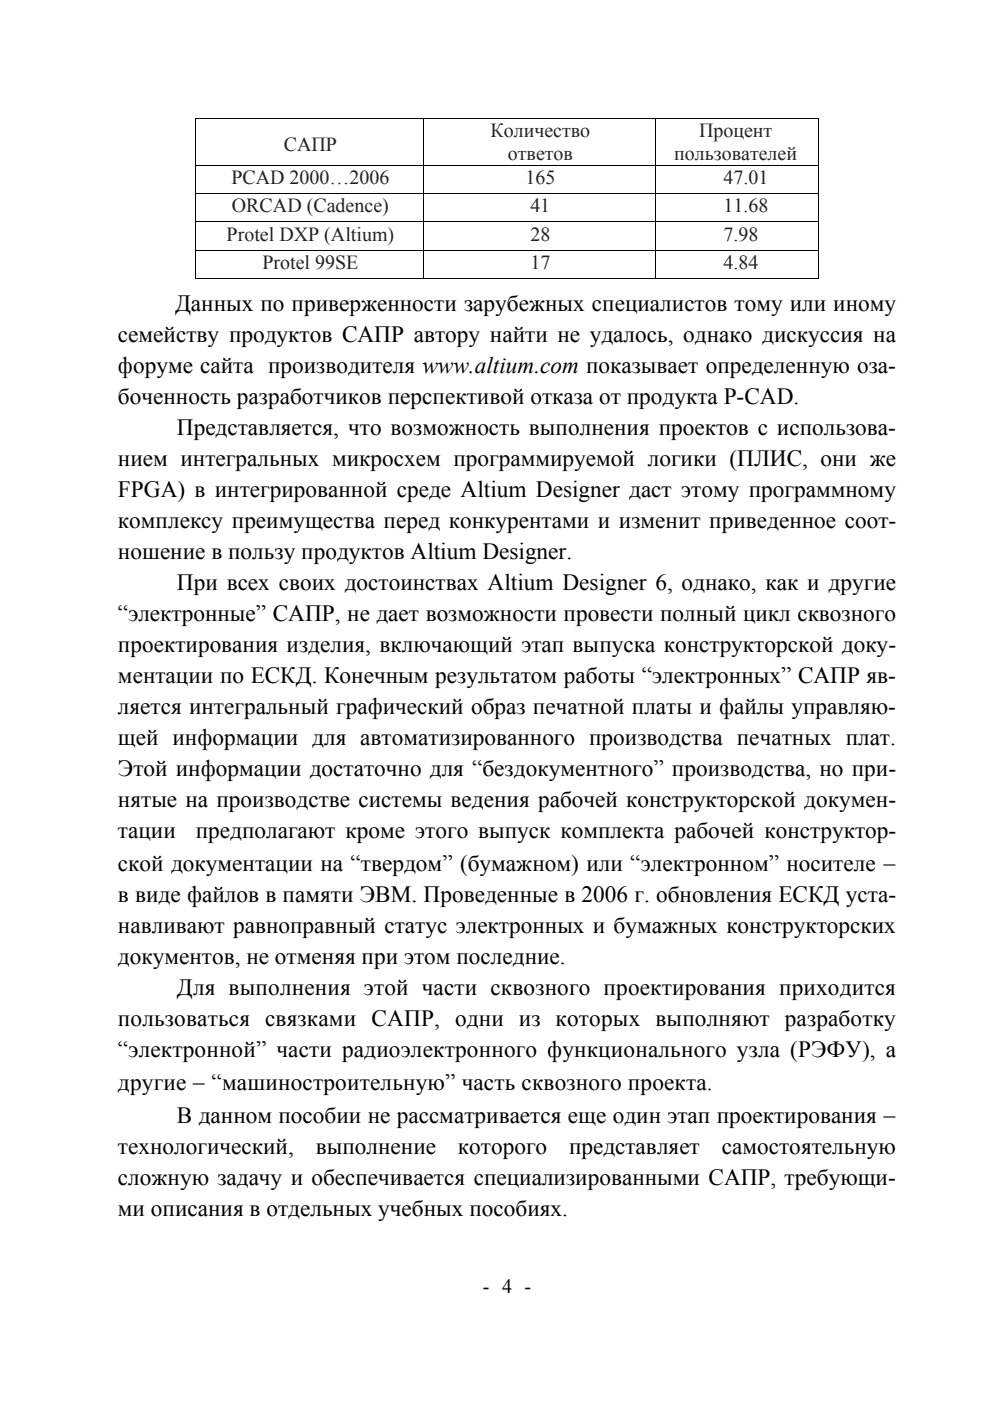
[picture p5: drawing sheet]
<svg xmlns="http://www.w3.org/2000/svg" width="210mm" height="297mm" viewBox="0 0 210 297" stroke-linecap="round" stroke-linejoin="round" font-family="sans-serif">
<defs><g id="words">
<g font-size="4.9">
<text x="37.1" y="65.8">Данных по приверженности зарубежных специалистов тому или иному</text>
<text x="25" y="72.4">семейству продуктов САПР автору найти не удалось, однако дискуссия на</text>
<text x="25" y="79">форуме сайта производителя www.altium.com показывает определенную оза-</text>
<text x="25" y="85.6">боченность разработчиков перспективой отказа от продукта P-CAD.</text>
<text x="37.5" y="92.2">Представляется, что возможность выполнения проектов с использова-</text>
<text x="25" y="98.7">нием интегральных микросхем программируемой логики (ПЛИС, они же</text>
<text x="25" y="105.3">FPGA) в интегрированной среде Altium Designer даст этому программному</text>
<text x="25" y="111.9">комплексу преимущества перед конкурентами и изменит приведенное соот-</text>
<text x="25" y="118.5">ношение в пользу продуктов Altium Designer.</text>
<text x="37.5" y="125.1">При всех своих достоинствах Altium Designer 6, однако, как и другие</text>
<text x="25" y="131.6">“электронные” САПР, не дает возможности провести полный цикл сквозного</text>
<text x="25" y="138.2">проектирования изделия, включающий этап выпуска конструкторской доку-</text>
<text x="25" y="144.8">ментации по ЕСКД. Конечным результатом работы “электронных” САПР яв-</text>
<text x="25" y="151.4">ляется интегральный графический образ печатной платы и файлы управляю-</text>
<text x="25" y="157.9">щей информации для автоматизированного производства печатных плат.</text>
<text x="25" y="164.5">Этой информации достаточно для “бездокументного” производства, но при-</text>
<text x="25" y="171.1">нятые на производстве системы ведения рабочей конструкторской докумен-</text>
<text x="25" y="177.7">тации</text>
<text x="41.5" y="177.7">предполагают кроме этого выпуск комплекта рабочей конструктор-</text>
<text x="25" y="184.6">ской документации на “твердом” (бумажном) или “электронном” носителе −</text>
<text x="25" y="191.3">в виде файлов в памяти ЭВМ. Проведенные в 2006 г. обновления ЕСКД уста-</text>
<text x="25" y="197.8">навливают равноправный статус электронных и бумажных конструкторских</text>
<text x="25" y="204.4">документов, не отменяя при этом последние.</text>
<text x="37.5" y="211">Для выполнения этой части сквозного проектирования приходится</text>
<text x="25" y="217.6">пользоваться связками САПР, одни из которых выполняют разработку</text>
<text x="25" y="224.2">“электронной” части радиоэлектронного функционального узла (РЭФУ), а</text>
<text x="25" y="231.1">другие − “машиностроительную” часть сквозного проекта.</text>
<text x="37.5" y="238.1">В данном пособии не рассматривается еще один этап проектирования −</text>
<text x="25" y="244.8">технологический,</text>
<text x="66.9" y="244.8">выполнение</text>
<text x="97.1" y="244.8">которого</text>
<text x="120.7" y="244.8">представляет</text>
<text x="153.1" y="244.8">самостоятельную</text>
<text x="25" y="251.3">сложную задачу и обеспечивается специализированными САПР, требующи-</text>
<text x="25" y="257.9">ми описания в отдельных учебных пособиях.</text>
</g>
<g font-size="4.2" fill="#222">
<text x="104" y="29.1">Количество</text>
<text x="148.2" y="29.1">Процент</text>
<text x="60.2" y="32.1">САПР</text>
<text x="107.7" y="34">ответов</text>
<text x="142.9" y="34">пользователей</text>
<text x="49.1" y="39">PCAD 2000…2006</text>
<text x="111.4" y="39">165</text>
<text x="153.4" y="39">47.01</text>
<text x="49.2" y="45">ORCAD (Cadence)</text>
<text x="112.4" y="45">41</text>
<text x="153.4" y="45">11.68</text>
<text x="48" y="51">Protel DXP (Altium)</text>
<text x="112.4" y="51">28</text>
<text x="153.4" y="51">7.98</text>
<text x="55.6" y="57">Protel 99SE</text>
<text x="112.4" y="57">17</text>
<text x="153.4" y="57">4.84</text>
</g>
<text font-size="4.2" x="102.4" y="274">- 4 -</text>
</g></defs>
<path d="M41.4 25h.2v.2h-.2zM173.5 25h.1v.2h-.1zM173.5 34.9h.1v.2h-.1zM173.5 40.9h.1v.2h-.1zM173.5 47h.1v.1h-.1zM173.5 53h.1v.1h-.1zM173.5 59h.1v.2h-.1z" fill="#000"/>
<g fill="none" stroke="#000" stroke-width=".21">
<path d="M41.4 25.1h132.1M41.4 35h132.1M41.5 25.2v9.7M41.5 35.1v5.8M89.7 25.2v9.7M89.7 35.1v5.8M139 25.2v9.7M139 35.1v5.8M173.5 25.2v9.7M173.5 35.1v5.8M41.4 41h132.1M41.4 47.1h132.1"/>
<path d="M41.4 53.1h132.1M41.4 59.1h48.3M41.5 41.1v5.9M41.5 47.1v5.9M41.5 53.1v6.1M89.7 41.1v5.9M89.7 47.1v5.9M89.7 53.1v6.1M89.8 59.1h49.1M139 41.1v5.9M139 47.1v5.9M139 53.1v6.1"/>
<path d="M139.1 59.1h34.4M173.5 41.1v5.9M173.5 47.1v5.9M173.5 53.1v6.1"/>
</g>
<use href="#words"/>
</svg>
